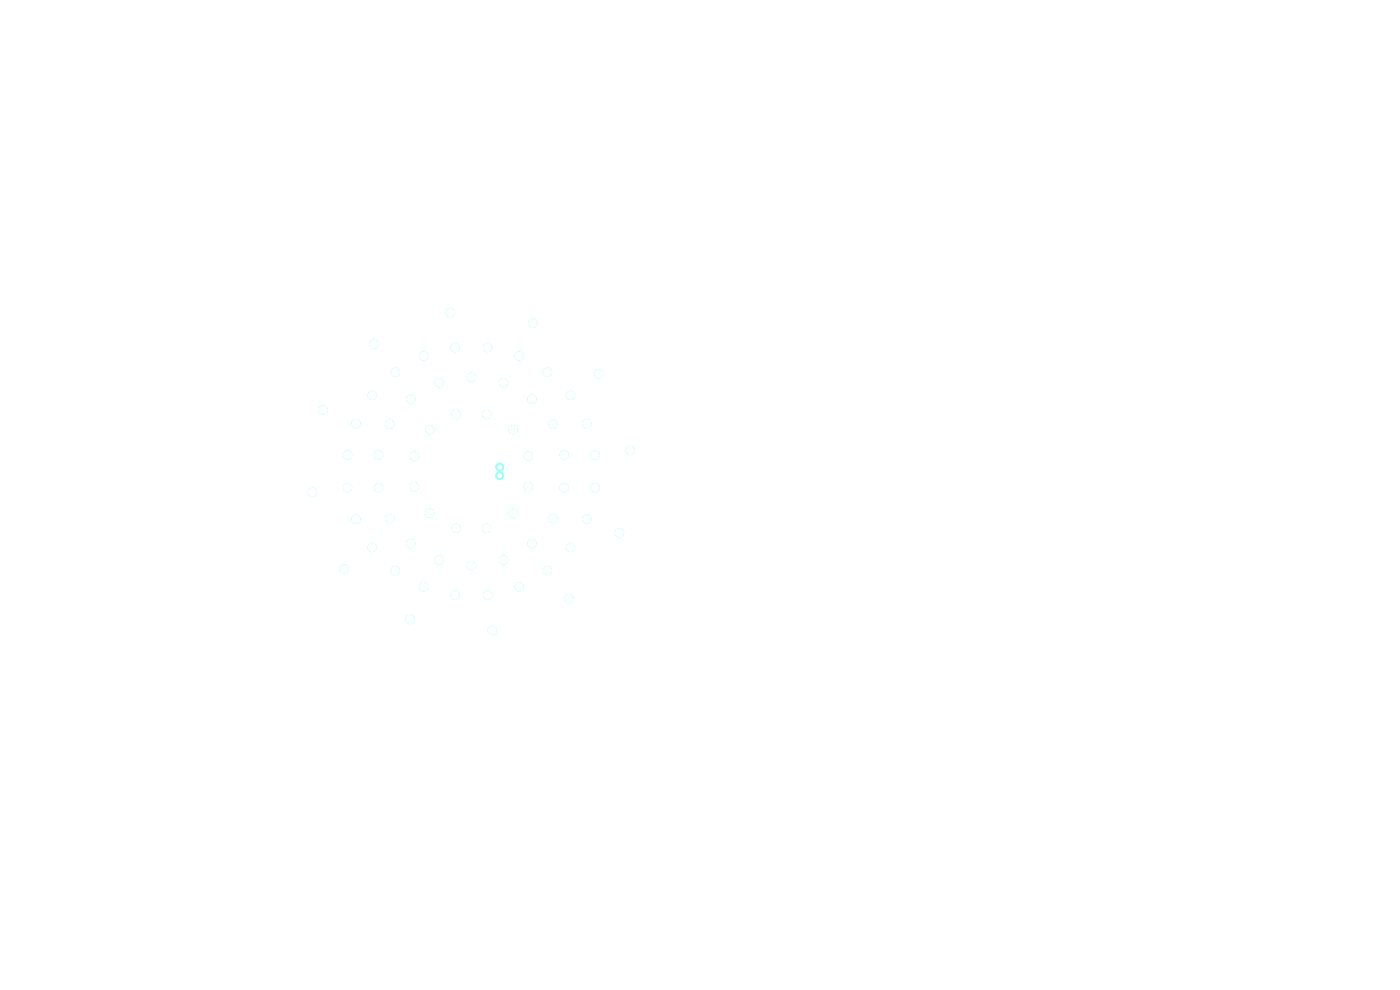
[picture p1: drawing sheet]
<svg xmlns="http://www.w3.org/2000/svg" width="297mm" height="210mm" viewBox="0 0 297 210" stroke-linecap="round" stroke-linejoin="round" font-family="sans-serif">
<g fill="#9afff8" stroke="#9afff8" stroke-width=".21">
<circle cx="106" cy="99.1" r=".85"/>
<circle cx="106" cy="100.9" r=".85"/>
<circle cx="112.1" cy="96.8" r=".9"/>
<circle cx="108.8" cy="91.2" r=".9"/>
<circle cx="103.2" cy="87.9" r=".9"/>
<circle cx="96.8" cy="87.9" r=".9"/>
<circle cx="91.2" cy="91.2" r=".9"/>
<circle cx="87.9" cy="96.8" r=".9"/>
<circle cx="87.9" cy="103.2" r=".9"/>
<circle cx="91.2" cy="108.8" r=".9"/>
<circle cx="96.8" cy="112.1" r=".9"/>
<circle cx="103.2" cy="112.1" r=".9"/>
<circle cx="108.8" cy="108.8" r=".9"/>
<circle cx="112.1" cy="103.2" r=".9"/>
<circle cx="119.7" cy="96.5" r=".9"/>
<circle cx="117.3" cy="90" r=".9"/>
<circle cx="112.9" cy="84.7" r=".9"/>
<circle cx="106.8" cy="81.2" r=".9"/>
<circle cx="100" cy="80" r=".9"/>
<circle cx="93.2" cy="81.2" r=".9"/>
<circle cx="87.1" cy="84.7" r=".9"/>
<circle cx="82.7" cy="90" r=".9"/>
<circle cx="80.3" cy="96.5" r=".9"/>
<circle cx="80.3" cy="103.5" r=".9"/>
<circle cx="82.7" cy="110" r=".9"/>
<circle cx="87.1" cy="115.3" r=".9"/>
<circle cx="93.2" cy="118.8" r=".9"/>
<circle cx="100" cy="120" r=".9"/>
<circle cx="106.8" cy="118.8" r=".9"/>
<circle cx="112.9" cy="115.3" r=".9"/>
<circle cx="117.3" cy="110" r=".9"/>
<circle cx="119.7" cy="103.5" r=".9"/>
<circle cx="126.3" cy="96.5" r=".9"/>
<circle cx="124.5" cy="89.9" r=".9"/>
<circle cx="121" cy="83.9" r=".9"/>
<circle cx="116.1" cy="79" r=".9"/>
<circle cx="110.1" cy="75.5" r=".9"/>
<circle cx="103.5" cy="73.7" r=".9"/>
<circle cx="96.5" cy="73.7" r=".9"/>
<circle cx="89.9" cy="75.5" r=".9"/>
<circle cx="83.9" cy="79" r=".9"/>
<circle cx="79" cy="83.9" r=".9"/>
<circle cx="75.5" cy="89.9" r=".9"/>
<circle cx="73.7" cy="96.5" r=".9"/>
<circle cx="73.7" cy="103.5" r=".9"/>
<circle cx="75.5" cy="110.1" r=".9"/>
<circle cx="79" cy="116.1" r=".9"/>
<circle cx="83.9" cy="121" r=".9"/>
<circle cx="89.9" cy="124.5" r=".9"/>
<circle cx="96.5" cy="126.3" r=".9"/>
<circle cx="103.5" cy="126.3" r=".9"/>
<circle cx="110.1" cy="124.5" r=".9"/>
<circle cx="116.1" cy="121" r=".9"/>
<circle cx="121" cy="116.1" r=".9"/>
<circle cx="124.5" cy="110.1" r=".9"/>
<circle cx="126.3" cy="103.5" r=".9"/>
<circle cx="133.7" cy="95.6" r=".9"/>
<circle cx="127" cy="79.3" r=".9"/>
<circle cx="113" cy="68.6" r=".9"/>
<circle cx="95.6" cy="66.3" r=".9"/>
<circle cx="79.3" cy="73" r=".9"/>
<circle cx="68.6" cy="87" r=".9"/>
<circle cx="66.3" cy="104.4" r=".9"/>
<circle cx="73" cy="120.7" r=".9"/>
<circle cx="87" cy="131.4" r=".9"/>
<circle cx="104.4" cy="133.7" r=".9"/>
<circle cx="120.7" cy="127" r=".9"/>
<circle cx="131.4" cy="113" r=".9"/>
</g>
<g fill="#fff" stroke="#fff" stroke-width=".21">
<circle cx="106" cy="99.1" r=".4"/>
<circle cx="106" cy="100.9" r=".4"/>
<circle cx="112.1" cy="96.8" r=".85"/>
<circle cx="108.8" cy="91.2" r=".85"/>
<circle cx="103.2" cy="87.9" r=".85"/>
<circle cx="96.8" cy="87.9" r=".85"/>
<circle cx="91.2" cy="91.2" r=".85"/>
<circle cx="87.9" cy="96.8" r=".85"/>
<circle cx="87.9" cy="103.2" r=".85"/>
<circle cx="91.2" cy="108.8" r=".85"/>
<circle cx="96.8" cy="112.1" r=".85"/>
<circle cx="103.2" cy="112.1" r=".85"/>
<circle cx="108.8" cy="108.8" r=".85"/>
<circle cx="112.1" cy="103.2" r=".85"/>
<circle cx="119.7" cy="96.5" r=".85"/>
<circle cx="117.3" cy="90" r=".85"/>
<circle cx="112.9" cy="84.7" r=".85"/>
<circle cx="106.8" cy="81.2" r=".85"/>
<circle cx="100" cy="80" r=".85"/>
<circle cx="93.2" cy="81.2" r=".85"/>
<circle cx="87.1" cy="84.7" r=".85"/>
<circle cx="82.7" cy="90" r=".85"/>
<circle cx="80.3" cy="96.5" r=".85"/>
<circle cx="80.3" cy="103.5" r=".85"/>
<circle cx="82.7" cy="110" r=".85"/>
<circle cx="87.1" cy="115.3" r=".85"/>
<circle cx="93.2" cy="118.8" r=".85"/>
<circle cx="100" cy="120" r=".85"/>
<circle cx="106.8" cy="118.8" r=".85"/>
<circle cx="112.9" cy="115.3" r=".85"/>
<circle cx="117.3" cy="110" r=".85"/>
<circle cx="119.7" cy="103.5" r=".85"/>
<circle cx="126.3" cy="96.5" r=".85"/>
<circle cx="124.5" cy="89.9" r=".85"/>
<circle cx="121" cy="83.9" r=".85"/>
<circle cx="116.1" cy="79" r=".85"/>
<circle cx="110.1" cy="75.5" r=".85"/>
<circle cx="103.5" cy="73.7" r=".85"/>
<circle cx="96.5" cy="73.7" r=".85"/>
<circle cx="89.9" cy="75.5" r=".85"/>
<circle cx="83.9" cy="79" r=".85"/>
<circle cx="79" cy="83.9" r=".85"/>
<circle cx="75.5" cy="89.9" r=".85"/>
<circle cx="73.7" cy="96.5" r=".85"/>
<circle cx="73.7" cy="103.5" r=".85"/>
<circle cx="75.5" cy="110.1" r=".85"/>
<circle cx="79" cy="116.1" r=".85"/>
<circle cx="83.9" cy="121" r=".85"/>
<circle cx="89.9" cy="124.5" r=".85"/>
<circle cx="96.5" cy="126.3" r=".85"/>
<circle cx="103.5" cy="126.3" r=".85"/>
<circle cx="110.1" cy="124.5" r=".85"/>
<circle cx="116.1" cy="121" r=".85"/>
<circle cx="121" cy="116.1" r=".85"/>
<circle cx="124.5" cy="110.1" r=".85"/>
<circle cx="126.3" cy="103.5" r=".85"/>
<circle cx="133.7" cy="95.6" r=".85"/>
<circle cx="127" cy="79.3" r=".85"/>
<circle cx="113" cy="68.6" r=".85"/>
<circle cx="95.6" cy="66.3" r=".85"/>
<circle cx="79.3" cy="73" r=".85"/>
<circle cx="68.6" cy="87" r=".85"/>
<circle cx="66.3" cy="104.4" r=".85"/>
<circle cx="73" cy="120.7" r=".85"/>
<circle cx="87" cy="131.4" r=".85"/>
<circle cx="104.4" cy="133.7" r=".85"/>
<circle cx="120.7" cy="127" r=".85"/>
<circle cx="131.4" cy="113" r=".85"/>
</g>
</svg>
